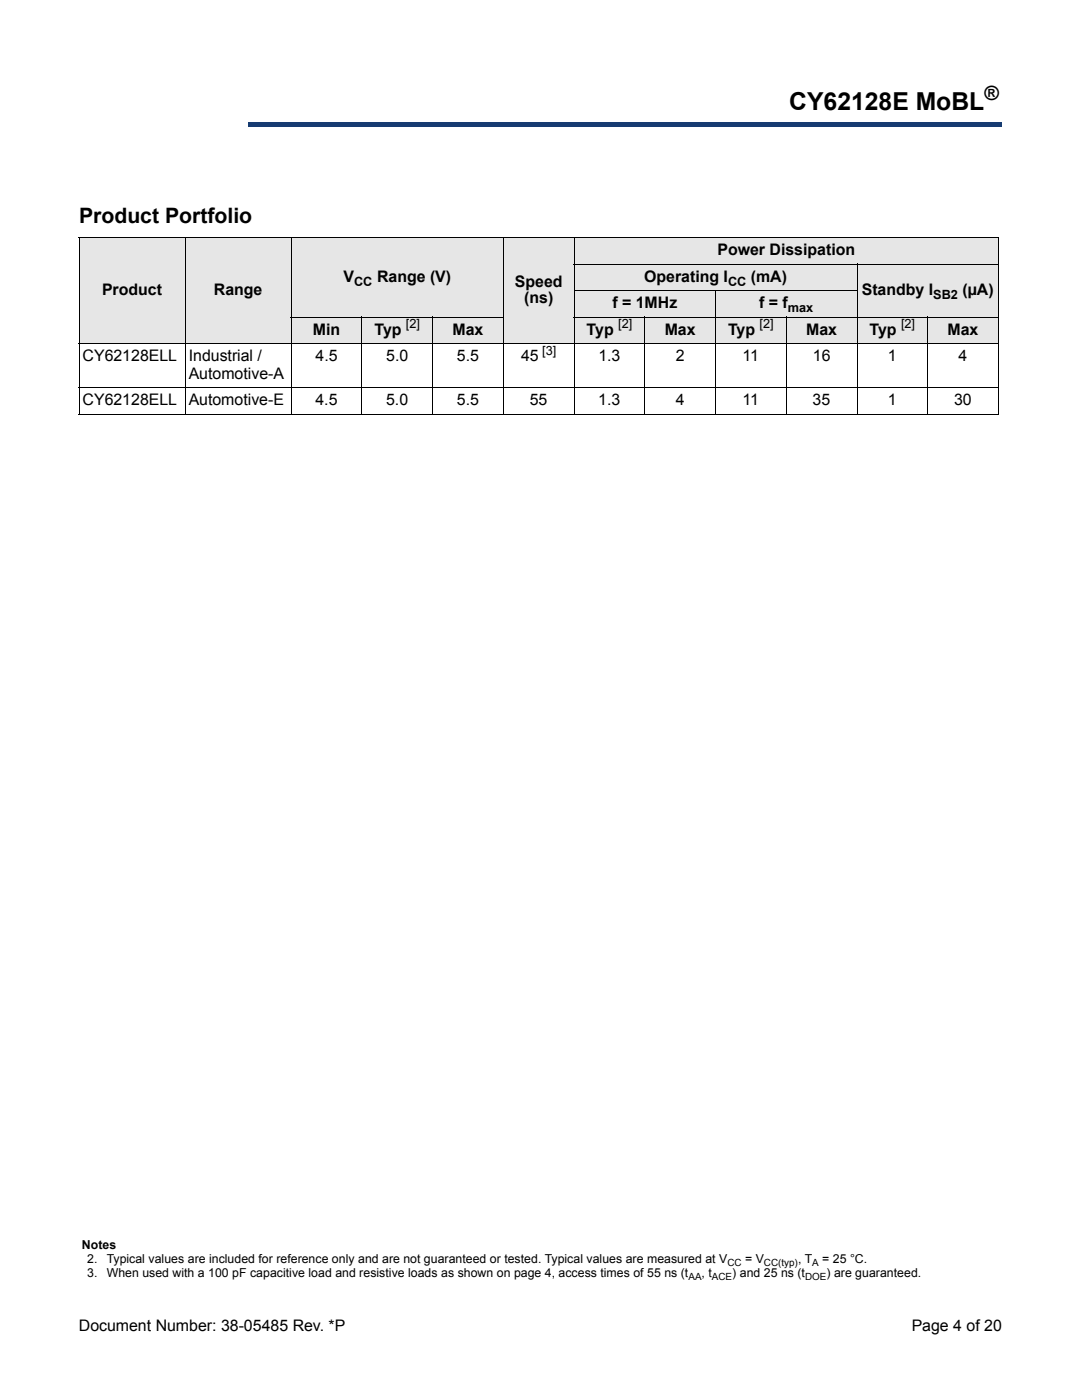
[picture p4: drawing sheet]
<svg xmlns="http://www.w3.org/2000/svg" width="216mm" height="279mm" viewBox="0 0 216 279" stroke-linecap="round" stroke-linejoin="round" font-family="sans-serif">
<defs><g id="words">
<text font-size="4.9" x="157.5" y="22">CY62128E MoBL</text>
<text font-size="4.2" x="15.8" y="44.6">Product Portfolio</text>
<text font-size="3.9" x="196.4" y="20">®</text>
<g font-size="3.2">
<text x="143.2" y="50.9">Power Dissipation</text>
<text x="20.4" y="58.9">Product</text>
<text x="42.7" y="58.9">Range</text>
<text x="68.6" y="56.2">V</text>
<text x="75.2" y="56.2">Range (V)</text>
<text x="102.7" y="57.3">Speed</text>
<text x="128.5" y="56.2">Operating I</text>
<text x="149.8" y="56.2">(mA)</text>
<text x="172" y="58.9">Standby I</text>
<text x="192" y="58.9">(µA)</text>
<text x="104.6" y="60.5">(ns)</text>
<text x="122.2" y="61.5">f = 1MHz</text>
<text x="151.5" y="61.5">f = f</text>
<text x="62.4" y="66.8">Min</text>
<text x="74.7" y="66.8">Typ</text>
<text x="90.3" y="66.8">Max</text>
<text x="117.1" y="66.8">Typ</text>
<text x="132.7" y="66.8">Max</text>
<text x="145.3" y="66.8">Typ</text>
<text x="160.9" y="66.8">Max</text>
<text x="173.5" y="66.8">Typ</text>
<text x="189.1" y="66.8">Max</text>
<text x="16.5" y="72.1">CY62128ELL</text>
<text x="37.7" y="75.6">Automotive-A</text>
<text x="37.7" y="72.1">Industrial /</text>
<text x="63" y="72.1">4.5</text>
<text x="77.1" y="72.1">5.0</text>
<text x="91.2" y="72.1">5.5</text>
<text x="104" y="72.1">45</text>
<text x="119.4" y="72.1">1.3</text>
<text x="134.9" y="72.1">2</text>
<text x="148.2" y="72.1">11</text>
<text x="162.2" y="72.1">16</text>
<text x="177.2" y="72.1">1</text>
<text x="191.3" y="72.1">4</text>
<text x="16.5" y="80.9">CY62128ELL</text>
<text x="37.7" y="80.9">Automotive-E</text>
<text x="63" y="80.9">4.5</text>
<text x="77" y="80.9">5.0</text>
<text x="91.2" y="80.9">5.5</text>
<text x="105.7" y="80.9">55</text>
<text x="119.4" y="80.9">1.3</text>
<text x="134.8" y="80.9">4</text>
<text x="148.2" y="80.9">11</text>
<text x="162.2" y="80.9">35</text>
<text x="177.2" y="80.9">1</text>
<text x="190.4" y="80.9">30</text>
<text x="15.7" y="265.6">Document Number: 38-05485 Rev. *P</text>
<text x="181.9" y="265.6">Page 4 of 20</text>
</g>
<g font-size="2.5">
<text x="70.7" y="57">CC</text>
<text x="145.3" y="57">CC</text>
<text x="186.2" y="59.7">SB2</text>
<text x="81" y="65.6">[2]</text>
<text x="123.3" y="65.6">[2]</text>
<text x="151.6" y="65.6">[2]</text>
<text x="157.2" y="62.3">max</text>
<text x="179.8" y="65.6">[2]</text>
<text x="108.2" y="70.8">[3]</text>
<text x="16.4" y="249.2">Notes</text>
<text x="17.4" y="252.1">2.</text>
<text x="17.4" y="254.9">3.</text>
<text x="21.3" y="252.1">Typical values are included for reference only and are not guaranteed or tested. Typical values are measured at V</text>
<text x="21.3" y="254.9">When used with a 100 pF capacitive load and resistive loads as shown on page 4, access times of 55 ns (t</text>
<text x="140" y="254.9">, t</text>
<text x="146.1" y="254.9">) and 25 ns (t</text>
<text x="148.7" y="252.1">= V</text>
<text x="159.2" y="252.1">, T</text>
<text x="164.1" y="252.1">= 25 °C.</text>
<text x="164.9" y="254.9">) are guaranteed.</text>
</g>
<g font-size="2">
<text x="137.4" y="255.5">AA</text>
<text x="142" y="255.5">ACE</text>
<text x="145.1" y="252.7">CC</text>
<text x="152.4" y="252.7">CC(typ)</text>
<text x="160.6" y="255.5">DOE</text>
<text x="162.1" y="252.7">A</text>
</g>
</g></defs>
<path d="M49.6 24.4h150.2v.9h-150.2z" fill="#163b71"/>
<path d="M49.6 24.4h150.3" fill="none" stroke="#163b71" stroke-width=".2"/>
<path d="M199.7 24.4h.2v1h-.2z" fill="#163b71"/>
<path d="M49.5 25.3h150.3" fill="none" stroke="#163b71" stroke-width=".2"/>
<path d="M49.5 24.3h.2v1h-.2z" fill="#163b71"/>
<path d="M15.8 16h32.4v10.1h-32.4z" fill="#fff"/>
<g fill="#e6e6e6">
<path d="M15.8 47.4h21.1v21.2h-21.1z"/>
<path d="M36.9 47.4h21.2v21.2h-21.2z"/>
<path d="M58.1 47.4h42.3v15.9h-42.3z"/>
<path d="M100.4 47.4h14.2v21.2h-14.2z"/>
<path d="M114.6 47.4h84.6v5.3h-84.6z"/>
<path d="M114.6 52.7h56.4v5.3h-56.4z"/>
<path d="M171 52.7h28.2v10.6h-28.2z"/>
<path d="M114.6 58h28.2v5.3h-28.2z"/>
<path d="M142.8 58h28.2v5.3h-28.2z"/>
<path d="M58.1 63.3h14.1v5.3h-14.1z"/>
<path d="M72.2 63.3h14.1v5.3h-14.1z"/>
<path d="M86.3 63.3h14.1v5.3h-14.1z"/>
<path d="M114.6 63.3h14.1v5.3h-14.1z"/>
<path d="M128.7 63.3h14.1v5.3h-14.1z"/>
<path d="M142.8 63.3h14.1v5.3h-14.1z"/>
<path d="M156.9 63.3h14.1v5.3h-14.1z"/>
<path d="M171 63.3h14.1v5.3h-14.1z"/>
<path d="M185.1 63.3h14.1v5.3h-14.1z"/>
</g>
<g fill="none" stroke="#000" stroke-width=".2">
<path d="M15.7 47.4h183.6M15.8 47.5v35.1M36.9 47.3v35.5M58.1 47.3v35.5M100.4 47.3v35.5M114.5 52.7h84.8M114.5 58h56.6M114.6 47.3v35.5M142.8 57.9v24.9M171 52.6v30.2M199.2 47.5v35.1M15.7 68.6h183.6"/>
<path d="M15.7 77.4h183.6M58 63.3h42.5M72.2 63.2v19.6M86.3 63.2v19.6M114.5 63.3h84.8M128.7 63.2v19.6M156.9 63.2v19.6M185.1 63.2v19.6M15.7 82.7h183.6"/>
</g>
<use href="#words"/>
</svg>
